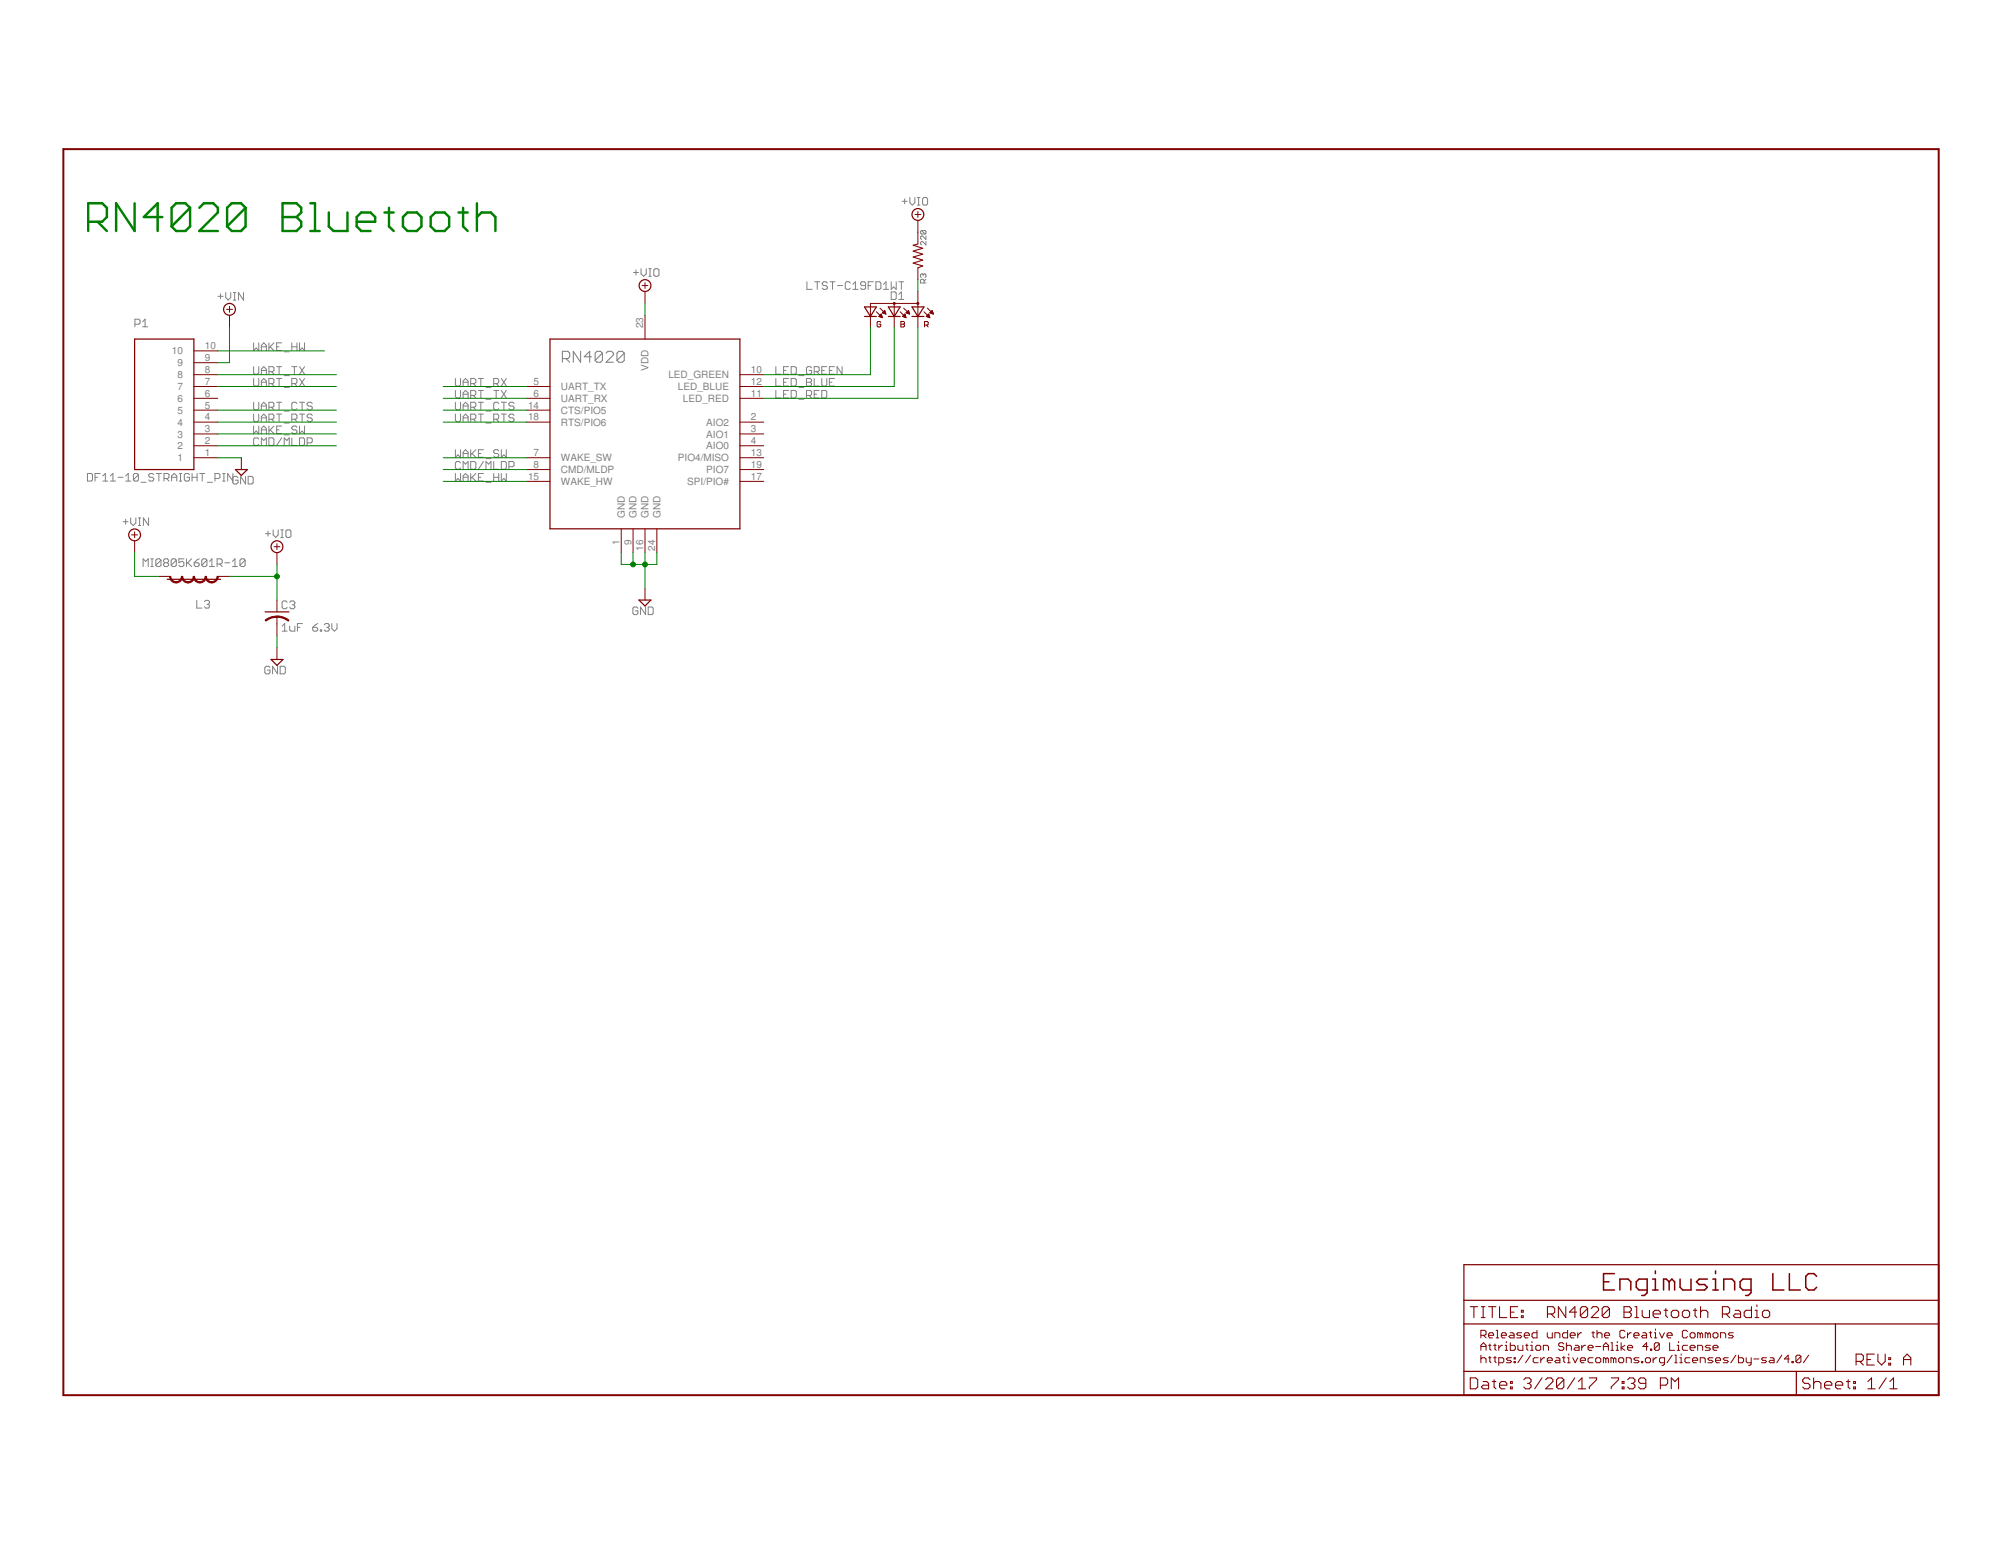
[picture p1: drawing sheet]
<svg xmlns="http://www.w3.org/2000/svg" width="279mm" height="216mm" viewBox="0 0 279 216" stroke-linecap="round" stroke-linejoin="round" font-family="sans-serif">
<defs><g id="words">
<g font-size="1.4" fill="#808080">
<text x="89.8" y="45.8" transform="rotate(-90 89.8 45.8)">23</text>
<text x="24" y="49.5">10</text>
<text x="24.8" y="52.8">8</text>
<text x="24.8" y="51.2">9</text>
<text x="28.6" y="53.7">7</text>
<text x="28.6" y="52.1">8</text>
<text x="28.6" y="50.4">9</text>
<text x="28.6" y="48.8">10</text>
<text x="74.5" y="53.7">5</text>
<text x="90.6" y="51.8" transform="rotate(-90 90.6 51.8)">VDD</text>
<text x="93.3" y="52.8">LED_GREEN</text>
<text x="104.8" y="53.7">12</text>
<text x="104.8" y="52.1">10</text>
<text x="24.8" y="59.4">4</text>
<text x="24.8" y="57.8">5</text>
<text x="24.8" y="56.1">6</text>
<text x="24.8" y="54.5">7</text>
<text x="28.6" y="58.7">4</text>
<text x="28.6" y="57.1">5</text>
<text x="28.6" y="55.4">6</text>
<text x="73.7" y="57.1">14</text>
<text x="73.7" y="58.7">18</text>
<text x="74.5" y="55.4">6</text>
<text x="78.3" y="54.5">UART_TX</text>
<text x="78.3" y="56.1">UART_RX</text>
<text x="78.3" y="57.8">CTS/PIO5</text>
<text x="78.3" y="59.4">RTS/PIO6</text>
<text x="94.7" y="54.5">LED_BLUE</text>
<text x="95.4" y="56.1">LED_RED</text>
<text x="98.6" y="59.4">AIO2</text>
<text x="104.8" y="58.7">2</text>
<text x="104.8" y="55.4">11</text>
<text x="24.8" y="64.4">1</text>
<text x="24.8" y="62.8">2</text>
<text x="24.8" y="61.1">3</text>
<text x="28.6" y="63.7">1</text>
<text x="28.6" y="62">2</text>
<text x="28.6" y="60.4">3</text>
<text x="74.5" y="63.7">7</text>
<text x="74.5" y="65.3">8</text>
<text x="78.3" y="64.4">WAKE_SW</text>
<text x="94.7" y="64.4">PIO4/MISO</text>
<text x="98.6" y="61.1">AIO1</text>
<text x="98.6" y="62.8">AIO0</text>
<text x="104.8" y="60.4">3</text>
<text x="104.8" y="62">4</text>
<text x="104.8" y="63.7">13</text>
<text x="104.8" y="65.3">19</text>
<text x="73.7" y="67">15</text>
<text x="78.3" y="66.1">CMD/MLDP</text>
<text x="78.3" y="67.7">WAKE_HW</text>
<text x="96" y="67.7">SPI/PIO#</text>
<text x="98.6" y="66.1">PIO7</text>
<text x="104.8" y="67">17</text>
<text x="86.5" y="76.2" transform="rotate(-90 86.5 76.2)">1</text>
<text x="87.2" y="72.3" transform="rotate(-90 87.2 72.3)">GND</text>
<text x="88.2" y="76.2" transform="rotate(-90 88.2 76.2)">9</text>
<text x="88.9" y="72.3" transform="rotate(-90 88.9 72.3)">GND</text>
<text x="89.8" y="76.9" transform="rotate(-90 89.8 76.9)">16</text>
<text x="90.6" y="72.3" transform="rotate(-90 90.6 72.3)">GND</text>
<text x="91.5" y="76.9" transform="rotate(-90 91.5 76.9)">24</text>
<text x="92.2" y="72.3" transform="rotate(-90 92.2 72.3)">GND</text>
</g>
</g></defs>
<g fill="none" stroke="#808080" stroke-width=".14">
<path d="M88.5 38.1h.7M88.8 37.7v.7M89.5 37.5v.7l.4 .4 .3-.4v-.7M90.6 38.6h.3M90.6 37.5h.3M90.8 37.5v1.1M91.3 37.7l.2-.2h.3l.2 .2v.7l-.2 .2h-.3l-.2-.2zM112.7 39.3v1.1h.7M113.7 39.3h.7M114.1 39.3v1.1M115.5 39.5l-.2-.2h-.3l-.2 .2v.2l.2 .2h.3l.2 .2v.1l-.2 .2h-.3l-.2-.2M115.9 39.3h.7"/>
<path d="M116.2 39.3v1.1M116.9 39.9h.8M118.7 39.5l-.1-.2h-.4l-.2 .2v.7l.2 .2h.4l.1-.2M119.1 39.7l.3-.4v1.1M120.9 39.9h-.6l-.1-.2v-.2l.1-.2h.4l.2 .2v.7l-.2 .2h-.4l-.1-.2M121.2 39.9h.4M121.9 39.3h-.7v1.1M122.3 39.3h.5l.2 .2v.7l-.2 .2h-.5zM123.4 39.7l.3-.4v1.1M124.4 39.3v1.1l.4-.3 .3 .3v-1.1M125.5 39.3h.7M125.9 39.3v1.1"/>
<path d="M126 28.1h.7M126.3 27.8v.7M127 27.6v.7l.4 .3 .3-.3v-.7M128.1 28.6h.4M128.1 27.6h.4M128.3 27.6v1M128.7 32.2h.5l.1 .1v.3l-.1 .1M128.7 32.2l-.2 .1v.3l.2 .1h.5M128.7 32.2l.5 .5M128.9 38.4l.1-.2 .3 .2v.2l-.1 .2M128.9 38.4l-.1-.2-.3 .2v.2l.2 .2M128.9 38.4v.1"/>
<path d="M129 27.6h.3l.2 .2v.7l-.2 .1h-.3l-.2-.1v-.7zM129 39.5v-.4l-.1-.1h-.2l-.2 .1v.4h.8M129.3 33v.4l-.5-.4-.3 .1v.2l.2 .1M129.3 33.7v.5l-.5-.5h-.1l-.2 .1v.3l.2 .1M129.3 39l-.3 .3M18.8 45.3h.6l.2-.2v-.4l-.2-.1h-.6v1M19.9 44.9l.4-.3v1M19.9 45.6h.7M30.4 41.4h.8M30.8 41v.7M31.5 40.9v.7l.4 .3 .3-.3v-.7M32.6 41.9h.3"/>
<path d="M32.6 40.9h.3M32.8 40.9v1M34 40.9v1l-.7-1v1M35.4 56.2v.9l.2 .1h.3l.2-.1v-.9M35.4 47.9v1.1l.4-.4 .3 .4v-1.1M35.4 51.2v.9l.2 .2h.3l.2-.2v-.9M35.4 52.9v.8l.2 .2h.3l.2-.2v-.8M35.4 57.8v.9l.2 .2h.3l.2-.2v-.9M35.4 59.5v1.1l.4-.4 .3 .4v-1.1M36.5 49v-.8l.3-.3 .4 .3v.8M36.5 52.3v-.7l.3-.4 .4 .4v.7M36.5 53.9v-.7l.3-.3 .4 .3v.7"/>
<path d="M36.5 57.2v-.7l.3-.3 .4 .3v.7M36.5 58.9v-.7l.3-.4 .4 .4v.7M36.5 48.4h.7M36.5 58.4h.7M36.5 56.7h.7M36.5 51.7h.7M36.5 53.4h.7M37.5 47.9v1.1M37.5 51.9h.6l.1-.2v-.3l-.1-.2h-.6v1.1M37.5 53.6h.6l.1-.2v-.4l-.1-.1h-.6v1M37.5 56.9h.6l.1-.2v-.4l-.1-.1h-.6v1M37.5 58.5h.6l.1-.1v-.4l-.1-.2h-.6v1.1"/>
<path d="M37.5 59.5v1.1M37.7 48.4l.5 .6M37.9 58.5l.3 .4M37.9 56.9l.3 .3M37.9 51.9l.3 .4M37.9 53.6l.3 .3M38.2 47.9l-.7 .7M38.2 59.5l-.7 .7M38.6 48.4h.4M38.6 57.8h.7M38.6 56.2h.7M38.6 51.2h.7"/>
<path d="M38.6 52.9h.7M39 51.2v1.1M39 52.9v1M39 56.2v1M39 57.8v1.1M39.3 47.9h-.7v1.1h.7M39.3 59.5h-.7v1.1h.7M39.7 49.1h.7M39.7 59.1h.7M39.7 57.4h.7M39.7 52.5h.7M39.7 54.1h.7"/>
<path d="M40.7 47.9v1.1M40.7 53.6h.6l.2-.2v-.4l-.2-.1h-.6v1M40.7 58.5h.6l.2-.1v-.4l-.2-.2h-.6v1.1M40.7 48.4h.8M40.7 51.2h.8M41.1 58.5l.4 .4M41.1 51.2v1.1M41.1 53.6l.4 .3M41.5 56.3l-.2-.1h-.4l-.2 .1v.8l.2 .1h.4l.2-.1M41.5 59.7l-.2-.2h-.4l-.2 .2v.1l.2 .2h.4l.2 .2v.2l-.2 .2h-.4l-.2-.2M41.5 47.9v1.1M41.8 47.9v1.1l.4-.4 .3 .4v-1.1"/>
<path d="M41.8 59.5v1.1l.4-.4 .3 .4v-1.1M41.8 57.8h.7M41.8 56.2h.7M41.8 51.2l.7 1.1M41.8 52.9l.7 1M42.2 56.2v1M42.2 57.8v1.1M42.5 51.2l-.7 1.1M42.5 52.9l-.7 1M43.6 56.3l-.2-.1h-.3l-.2 .1v.2l.2 .2h.3l.2 .2v.2l-.2 .1h-.3l-.2-.1M43.6 58l-.2-.2h-.3l-.2 .2v.2l.2 .2h.3l.2 .1v.2l-.2 .2h-.3l-.2-.2M63.6 52.9v.8l.2 .2h.3l.2-.2v-.8"/>
<path d="M63.6 54.5v.9l.2 .2h.3l.2-.2v-.9M63.6 56.2v.9l.2 .1h.3l.2-.1v-.9M63.6 57.8v.9l.2 .2h.3l.2-.2v-.9M64.7 53.9v-.7l.3-.3 .4 .3v.7M64.7 55.6v-.7l.3-.4 .4 .4v.7M64.7 57.2v-.7l.3-.3 .4 .3v.7M64.7 58.9v-.7l.3-.4 .4 .4v.7M64.7 58.4h.7M64.7 56.7h.7M64.7 55.1h.7M64.7 53.4h.7M65.7 53.6h.6l.1-.2v-.4l-.1-.1h-.6v1"/>
<path d="M65.7 55.2h.6l.1-.1v-.4l-.1-.2h-.6v1.1M65.7 56.9h.6l.1-.2v-.4l-.1-.1h-.6v1M65.7 58.5h.6l.1-.1v-.4l-.1-.2h-.6v1.1M66.1 58.5l.3 .4M66.1 56.9l.3 .3M66.1 55.2l.3 .4M66.1 53.6l.3 .3M66.8 57.8h.7M66.8 56.2h.7M66.8 54.5h.7M66.8 52.9h.7M67.1 52.9v1"/>
<path d="M67.1 54.5v1.1M67.1 56.2v1M67.1 57.8v1.1M67.9 59.1h.7M67.9 57.4h.7M67.9 55.8h.7M67.9 54.1h.7M68.9 53.6h.6l.1-.2v-.4l-.1-.1h-.6v1M68.9 58.5h.6l.1-.1v-.4l-.1-.2h-.6v1.1M68.9 54.5h.7M69.3 58.5l.3 .4M69.3 54.5v1.1"/>
<path d="M69.3 53.6l.3 .3M69.6 56.3l-.1-.1h-.4l-.2 .1v.8l.2 .1h.4l.1-.1M70 57.8h.7M70 56.2h.7M70 54.5l.7 1.1M70 52.9l.7 1M70.4 56.2v1M70.4 57.8v1.1M70.7 54.5l-.7 1.1M70.7 52.9l-.7 1M71.8 56.3l-.2-.1h-.4l-.1 .1v.2l.1 .2h.4l.2 .2v.2l-.2 .1h-.4l-.1-.1M71.8 58l-.2-.2h-.4l-.1 .2v.2l.1 .2h.4l.2 .1v.2l-.2 .2h-.4l-.1-.2"/>
<path d="M108.3 51.2v1.1h.8M108.3 54.5v1.1h.8M108.3 52.9v1h.8M109.4 51.7h.3M109.4 55.1h.3M109.4 53.4h.3M110.1 51.2h-.7v1.1h.7M110.1 54.5h-.7v1.1h.7M110.1 52.9h-.7v1h.7M110.5 51.2h.5l.2 .2v.7l-.2 .2h-.5zM110.5 54.5h.5l.2 .2v.7l-.2 .2h-.5zM110.5 52.9h.5l.2 .1v.7l-.2 .2h-.5z"/>
<path d="M111.5 52.5h.7M111.5 55.8h.7M111.5 54.1h.7M112.6 55.2h.5l.2-.1v-.4l-.2-.2h-.5v1.1M112.6 52.9h.5l.2 .1v.2l-.2 .2 .2 .2v.1l-.2 .2h-.5zM112.6 53.4h.5M113 55.2l.3 .4M113.3 51.4l-.2-.2h-.3l-.2 .2v.7l.2 .2h.3l.2-.2v-.4h-.3M113.7 51.9h.5l.2-.2v-.3l-.2-.2h-.5v1.1M113.7 55.1h.3M113.7 52.9v1h.7M114 51.9l.4 .4"/>
<path d="M114.4 54.5h-.7v1.1h.7M114.7 51.7h.4M114.7 54.5h.6l.1 .2v.7l-.1 .2h-.6zM114.7 52.9v.8l.2 .2h.4l.1-.2v-.8M115.4 51.2h-.7v1.1h.7M115.8 51.7h.4M115.8 53.4h.4M116.5 51.2h-.7v1.1h.7M116.5 52.9h-.7v1h.7M117.6 51.2v1.1l-.7-1.1v1.1M119.1 40.4h.7M123.4 40.4h.7"/>
<path d="M124.4 40.8h.6l.1 .1v.8l-.1 .1h-.6zM125.5 41.1l.4-.3v1M125.5 41.8h.7M12.2 66.1h.5l.2 .2v.7l-.2 .2h-.5zM13.3 66.7h.3M14 66.1h-.7v1.1M14.4 67.2h.6M14.4 66.5l.3-.4v1.1M15.4 67.2h.7M15.4 66.5l.4-.4v1.1M16.5 66.7h.7M17.2 72.9h.7"/>
<path d="M17.5 67.2h.8M17.5 66.5l.4-.4v1.1M17.5 72.5v.7M18.2 72.3v.7l.4 .4 .4-.4v-.7M19.3 66.3v.7l-.1 .2h-.4l-.2-.2M19.3 66.3l-.1-.2h-.4l-.2 .2v.7M19.3 66.3l-.7 .7M19.3 73.4h.4M19.3 72.3h.4M19.5 72.3v1.1M19.7 67.4h.7M20 79.1v-1.1l.3 .4 .4-.4v1.1"/>
<path d="M20.7 72.3v1.1l-.7-1.1v1.1M21.1 79.1h.3M21.1 78h.3M21.2 78v1.1M21.5 66.3l-.2-.2h-.4l-.1 .2v.2l.1 .2h.4l.2 .1v.2l-.2 .2h-.4l-.1-.2M21.8 66.1h.7M22.2 66.1v1.1M22.5 78.2v.7l-.2 .2h-.4l-.1-.2M22.5 78.2l-.2-.2h-.4l-.1 .2v.7M22.5 78.2l-.7 .7M22.9 66.8h.5l.2-.1v-.4l-.2-.2h-.5v1.1M23 78.6l-.2 .2v.1l.2 .2h.4l.1-.2v-.1l-.1-.2"/>
<path d="M23 78.6l-.2-.2v-.2l.2-.2h.4l.1 .2v.2l-.1 .2M23 78.6h.4M23.2 66.8l.4 .4M24 66.7h.7M24 67.2v-.7l.3-.4 .4 .4v.7M24.6 78.2v.7l-.2 .2h-.3l-.2-.2M24.6 78.2l-.2-.2h-.3l-.2 .2v.7M24.6 78.2l-.7 .7M25 67.2h.4M25 66.1h.4M25.2 66.1v1.1M25.7 78h-.7v.6l.3-.2h.2l.2 .2v.3l-.2 .2h-.4l-.1-.2"/>
<path d="M26 78v1.1M26.2 78.6l.6 .5M26.5 66.3l-.2-.2h-.4l-.2 .2v.7l.2 .2h.4l.2-.2v-.3h-.4M26.8 78l-.8 .8M26.8 66.7h.7M26.8 66.1v1.1M27.1 78.6h.5l.2 .2v.1l-.2 .2h-.3l-.2-.2zM27.5 66.1v1.1M27.8 78l-.3 .2-.4 .4M27.9 66.1h.7M28.2 66.1v1.1M28.9 78.2v.7l-.2 .2h-.3l-.2-.2"/>
<path d="M28.9 78.2l-.2-.2h-.3l-.2 .2v.7M28.9 78.2l-.7 .7M29 67.4h.7M29.3 79.1h.7M29.3 78.4l.3-.4v1.1M30 66.8h.5l.2-.1v-.4l-.2-.2h-.5v1.1M30.3 78.8h.5l.2-.2v-.4l-.2-.2h-.5v1.1M30.7 78.8l.3 .3M31.1 67.2h.3M31.1 66.1h.3M31.3 66.1v1.1M31.4 78.6h.7"/>
<path d="M31.8 67.2v-1.1l.7 1.1M32.4 79.1h.7M32.4 78.4l.4-.4v1.1M32.5 66.1v1.3l.2 .2h.3l.2-.2v-.3h-.3M32.5 66.7l.2-.2h.3l.2 .2M34.2 78.2v.7l-.1 .2h-.4l-.2-.2M34.2 78.2l-.1-.2h-.4l-.2 .2v.7M34.2 78.2l-.7 .7M34.3 66.5v1.1l-.7-1.1v1.1M34.6 66.5h.6l.1 .2v.7l-.1 .2h-.6zM36.1 61.3l-.2-.1h-.3l-.2 .1v.7l.2 .2h.3l.2-.2M36.5 60.6v-.8l.3-.3 .4 .3v.8"/>
<path d="M36.5 62.2v-1l.3 .3 .4-.3v1M36.5 60h.7M37.1 74.5h.7M37.4 74.2v.7M37.5 61.2h.6l.1 .1v.7l-.1 .2h-.6zM37.7 60l.5 .6M38.1 74v.7l.4 .4 .3-.4v-.7M38.6 60h.4M39.2 75.1h.4M39.2 74h.4M39.3 61.2l-.7 1M39.4 74v1.1"/>
<path d="M39.7 62.2v-1l.3 .3 .4-.3v1M39.7 60.7h.7M39.9 74.2l.2-.2h.3l.2 .2v.7l-.2 .2h-.3l-.2-.2zM40.7 61.2v1h.8M41.8 61.2h.6l.1 .1v.7l-.1 .2h-.6zM42.9 61.8h.5l.2-.1v-.4l-.2-.1h-.5v1M63.6 62.8v1.1l.3-.4 .4 .4v-1.1M63.6 66.1v1.1l.3-.4 .4 .4v-1.1M64.3 64.6l-.2-.1h-.3l-.2 .1v.7l.2 .2h.3l.2-.2M64.7 66.7h.7M64.7 63.9v-.7l.3-.4 .4 .4v.7M64.7 65.5v-1l.3 .3 .4-.3v1"/>
<path d="M64.7 67.2v-.7l.3-.4 .4 .4v.7M64.7 63.3h.7M65.7 64.5h.6l.1 .1v.7l-.1 .2h-.6zM65.7 62.8v1.1M65.7 66.1v1.1M65.9 66.7l.5 .5M65.9 63.3l.5 .6M66.4 66.1l-.7 .7M66.4 62.8l-.7 .7M66.8 66.7h.3M66.8 63.3h.3M67.5 66.1h-.7v1.1h.7"/>
<path d="M67.5 64.5l-.7 1M67.5 62.8h-.7v1.1h.7M67.9 67.4h.7M67.9 65.5v-1l.3 .3 .4-.3v1M67.9 64.1h.7M68.9 66.7h.7M68.9 64.5v1h.7M68.9 66.1v1.1M69.6 63l-.1-.2h-.4l-.2 .2v.2l.2 .1h.4l.1 .2v.2l-.1 .2h-.4l-.2-.2M69.6 66.1v1.1M70 64.5h.5l.2 .1v.7l-.2 .2h-.5zM70 62.8v1.1l.4-.4 .3 .4v-1.1"/>
<path d="M70 66.1v1.1l.4-.4 .3 .4v-1.1M71.1 65.2h.5l.2-.2v-.4l-.2-.1h-.5v1M27.5 83.8v1.1h.7M28.6 84l.1-.2h.4l.2 .2v.2l-.2 .2M28.9 84.4h.2M29.1 84.4l.2 .2v.1l-.2 .2h-.4l-.1-.2M37.7 93.2l-.2-.2h-.3l-.2 .2v.7l.2 .2h.3l.2-.2v-.3h-.4M38.8 93v1.1l-.7-1.1v1.1M39.1 93h.6l.1 .2v.7l-.1 .2h-.6zM39.4 87.4l.4-.3v1M39.4 88.1h.7M40.1 84.1l-.2-.2h-.3l-.2 .2v.7l.2 .2h.3l.2-.2"/>
<path d="M40.4 87.4v.6l.2 .1h.6v-.7M40.4 84.1l.2-.2h.4l.2 .2v.2l-.2 .2M40.8 84.5h.2M41 84.5l.2 .1v.2l-.2 .2h-.4l-.2-.2M41.5 87.6h.4M42.2 87.1h-.7v1M43.7 87.6h.5l.2 .2v.2l-.2 .1h-.4l-.1-.1zM44.4 87.1l-.7 .5M44.7 88h.2v.1h-.2zM45.3 87.3l.1-.2h.4l.2 .2v.1l-.2 .2M45.6 87.6h.2M45.8 87.6l.2 .2v.2l-.2 .1h-.4l-.1-.1"/>
<path d="M46.3 87.1v.7l.4 .3 .4-.3v-.7M89.1 84.9l-.2-.1h-.4l-.1 .1v.7l.1 .2h.4l.2-.2v-.3h-.4M90.1 84.8v1l-.7-1v1M90.5 84.8h.5l.2 .1v.7l-.2 .2h-.5z"/>
</g>
<path d="M78.5 50.1h.8l.2-.3v-.5l-.2-.2h-.8v1.5M79 50.1l.5 .5M81.1 49.1v1.5l-1-1.5v1.5M82.6 49.8h-1l.7-.7v1.5M84.1 49.3l-.2-.2h-.5l-.3 .2v1M84.1 49.3v1l-.2 .3h-.5l-.3-.3M84.1 49.3l-1 1M84.6 49.3l.3-.2h.5l.2 .2v.3l-1 1h1M87.2 49.3l-.3-.2h-.5l-.3 .2v1M87.2 49.3v1l-.3 .3h-.5l-.3-.3M87.2 49.3l-1.1 1" fill="none" stroke="#808080" stroke-width=".15"/>
<path d="M8.8 20.8h261.9v174h-261.9z" fill="none" stroke="#800000" stroke-width=".28"/>
<g fill="none" stroke="#800000" stroke-width=".17">
<path d="M18.8 47.3h8.3v18.3h-8.3zM76.8 47.3h26.5v26.6h-26.5zM120.7 42.9h1.7l-.9 1.3zM120.7 44.2h1.7M124 44.2h1.7M124 42.9h1.7l-.8 1.3zM127.3 44.2h1.7M127.3 42.9h1.7l-.8 1.3zM32.9 65.6h1.6l-.8 .8zM23.3 80.9h7.5M37 85.4h3.3M37.8 92.1h1.7l-.8 .8z"/>
<path d="M89.2 83.8h1.7l-.8 .8zM204.4 176.6h66.3v18.2h-66.3zM204.4 184.9h66.3M204.4 191.5h66.3M204.4 181.6h66.3M250.8 191.5v3.3M256.3 184.9v6.6"/>
<circle cx="90.1" cy="39.9" r=".83"/>
<circle cx="128.2" cy="30" r=".83"/>
<circle cx="32" cy="43.2" r=".83"/>
<circle cx="124.9" cy="42.4" r=".13"/>
<circle cx="128.2" cy="42.4" r=".13"/>
<circle cx="18.8" cy="74.7" r=".83"/>
<circle cx="38.7" cy="76.3" r=".83"/>
</g>
<g fill="none" stroke="#800000" stroke-width=".14">
<path d="M89.6 39.9h.9M90.1 39.5v.8M127.8 30h.8M128.2 29.5v.9M128.2 30.8v3.3M128.2 37.4v1.7M27.1 58.9h3.3M27.1 57.3h3.3M27.1 55.6h3.3M27.1 54h3.3M27.1 52.3h3.3M27.1 50.7h3.3"/>
<path d="M27.1 49h3.3M31.6 43.2h.9M32 42.8v.8M32 44v1.7M73.5 58.9h3.3M73.5 57.3h3.3M73.5 55.6h3.3M73.5 54h3.3M90.1 40.7v1.7M90.1 44v3.3M103.3 58.9h3.3M103.3 55.6h3.3"/>
<path d="M103.3 54h3.3M103.3 52.3h3.3M122.4 43.5l.6 .6M122.7 44.2l.3-.3 .2 .5zM122.7 44.2h.4M122.8 44.1h.3M122.8 44.2h.4M122.9 43l.5 .6M122.9 44h.2M123 45l-.1-.1h-.3l-.1 .1v.5l.1 .2h.3l.1-.2v-.2h-.3M123 43.9h.1M123 44.3h.2"/>
<path d="M123.2 43.7l.3-.3 .2 .5M123.2 43.7l.5 .2M123.2 43.7h.4M123.3 43.6h.3M123.4 43.8h.3M123.4 43.5h.2M123.5 43.4h.1M123.6 43.8h.1M124.9 42.4v3.3M125.7 43.5l.6 .6M125.8 44.9h.4l.1 .1-.1 .3 .1 .2-.1 .2h-.4zM125.8 45.3h.4"/>
<path d="M126 44.2h.4M126.1 44.1h.3M126.2 44.2h.3M126.2 43l.6 .6M126.2 44h.2M126.3 44h.1M126.3 43.9h.1M126.3 44.3h.2M126.3 43.9l.2 .5-.5-.2zM126.5 43.7h.5M126.5 43.7l.4-.3 .1 .5zM126.6 43.6h.3"/>
<path d="M126.7 43.6h.2M126.7 43.8h.3M126.7 43.5h.2M126.8 43.4h.1M126.9 43.8h.1M128.2 42.4h-6.7v3.3M128.2 40.7v5M129 43.5l.6 .6M129.1 45.4h.4l.1-.1v-.3l-.1-.1h-.4v.8M129.3 44.2l.4-.3 .1 .5zM129.3 45.4l.3 .3M129.4 44.2h.4"/>
<path d="M129.4 44.1h.4M129.5 44.2h.3M129.5 43l.6 .6M129.5 44h.2M129.6 44h.1M129.6 43.9h.1M129.7 44.3h.1M129.8 43.7h.5M129.8 43.7l.4-.3 .1 .5M129.8 43.7l.5 .2M129.9 43.6h.4M130 43.6h.2"/>
<path d="M130 43.8h.3M130 43.5h.2M130.1 43.4h.1M130.2 43.8h.1M18.4 74.7h.8M18.8 74.3v.8M18.8 75.5v1.7M27.1 63.9h3.3M27.1 62.3h3.3M27.1 60.6h3.3M33.7 63.9v1.7M38.3 76.3h.8"/>
<path d="M38.7 75.9v.9M38.7 77.2v1.6M73.5 63.9h3.3M73.5 65.6h3.3M73.5 67.2h3.3M86.7 73.9v3.3M88.4 73.9v3.3M90.1 73.9v3.3M91.7 73.9v3.3M103.3 63.9h3.3M103.3 62.3h3.3M103.3 60.6h3.3"/>
<path d="M103.3 65.6h3.3M103.3 67.2h3.3M22.1 80.5h1.7M30.4 80.5h1.6M38.7 83.8v1.6M38.7 86.1v2.7M38.7 90.4v1.7M90.1 82.1v1.7M206.8 186.5h.5l.2-.2v-.4l-.2-.1h-.5v1M206.8 188.6v-.7l.3-.4 .4 .4v.7M206.8 189.3v1M206.8 189.8l.1-.2h.4l.2 .2v.5"/>
<path d="M206.8 188h.7M207.1 186.5l.4 .3M207.9 186.5h.7v-.2l-.2-.2h-.4l-.1 .2v.3l.1 .2h.4M207.9 187.9h.3M207.9 189.6h.3M208 187.7v.7l.2 .2M208 189.4v.7l.2 .2M208.6 187.9h.3M208.6 189.6h.3M208.7 187.7v.7l.2 .2M208.7 189.4v.7l.2 .2M208.9 185.8h.2v1"/>
<path d="M208.9 186.8h.4M209.3 187.9v.7M209.3 190.3h.5l.2-.2v-.3l-.2-.2h-.5v1.1M209.6 186.5h.7v-.2l-.1-.2h-.4l-.2 .2v.3l.2 .2h.4M209.8 187.9h-.2l-.3 .3M210.2 187.9h.1v.7M210.2 188.6h.3M210.3 187.3v.2M210.9 186.1h.3l.2 .2v.5h-.5l-.2-.2 .2-.1h.5M210.9 187.5v1.1h.5l.2-.2v-.4l-.2-.1h-.5M211.1 189.6h-.6l-.2 .2 .2 .2h.4l.2 .1-.2 .2h-.6M211.4 189.6h.2v.2h-.2z"/>
<path d="M211.4 190.1h.2v.2h-.2zM211.9 187.9v.5l.2 .2h.5v-.7M212.5 186.1h-.6l-.1 .2 .1 .2h.4l.2 .1-.2 .2h-.5M212.6 189.3l-.7 1M212.8 186.5h.8v-.2l-.2-.2h-.4l-.2 .2v.3l.2 .2h.4M213 187.9h.4M213.2 187.7v.7l.2 .2M213.7 187.9h.2v.7M213.7 188.6h.4M213.7 189.3l-.7 1M213.9 187.3v.2M214.6 185.8v1h-.5l-.2-.2v-.3l.2-.2h.5"/>
<path d="M214.6 187.9h.4l.1 .1v.4l-.1 .2h-.4l-.2-.2v-.4zM214.8 189.6h-.6l-.1 .2v.3l.1 .2h.6M215.1 189.6v.7M215.5 188.6v-.7h.5l.2 .1v.6M215.7 189.6h-.2l-.4 .4M216 186.1v.5l.2 .2h.5v-.7M216 190h.7v-.2l-.1-.2h-.4l-.2 .2v.3l.2 .2h.4M217.1 186.8v-.7h.5l.2 .2v.5M217.3 189.6h.3l.2 .2v.5h-.5l-.2-.2 .2-.1h.5M218.2 189.6h.3M218.4 187.7l-.2-.2h-.4l-.2 .2v.2l.2 .1h.4l.2 .2v.2l-.2 .2h-.4l-.2-.2M218.4 189.4v.7l.1 .2"/>
<path d="M218.7 188l.2-.1h.3l.2 .1v.6M218.7 187.5v1.1M218.9 185.8v1h-.5l-.2-.2v-.3l.2-.2h.5M218.9 189.6h.2v.7M218.9 190.3h.3M219.1 189.1v.2M219.2 186.5h.7v-.2l-.1-.2h-.4l-.2 .2v.3l.2 .2h.4M219.6 189.6l.3 .7 .4-.7M219.9 187.9h.4l.2 .1v.6h-.6l-.1-.2 .1-.2h.6M220.3 186.1v.7M220.7 190h.7v-.2l-.2-.2h-.3l-.2 .2v.3l.2 .2h.3M220.8 186.1h-.1l-.4 .4"/>
<path d="M220.9 187.9v.7M221.4 187.9h-.2l-.3 .3M221.7 188.2h.7v-.2l-.1-.1h-.4l-.2 .1v.4l.2 .2h.4M222.3 186.1h.3M222.4 185.9v.7l.2 .2M222.4 189.6h-.5l-.2 .2v.3l.2 .2h.5M222.8 188h.7M223 189.6h.3l.2 .2v.3l-.2 .2h-.3l-.2-.2v-.3zM223 186.3l.2-.2h.3l.2 .2v.5M223 185.8v1M223.9 188h.7M223.9 188.6v-.7l.3-.4 .4 .4v.7"/>
<path d="M224 186.5h.7v-.2l-.1-.2h-.4l-.2 .2v.3l.2 .2h.4M224.2 189.8l-.2-.2h-.1v.7M224.2 189.8l.2-.2 .2 .2v.5M224.2 189.8v.5M224.9 188.6h.4M224.9 187.5h.2v1.1M225.3 189.8l-.2-.2h-.2v.7M225.3 189.8v.5M225.3 189.8l.2-.2 .1 .2v.5M225.7 187.9h.1v.7M225.7 188.6h.3M225.8 187.3v.2"/>
<path d="M226.2 189.6h.3l.2 .2v.3l-.2 .2h-.3l-.2-.2v-.3zM226.4 187.5v1.1M226.9 185.9l-.2-.1h-.3l-.2 .1v.7l.2 .2h.3l.2-.2M226.9 187.9l-.5 .3 .5 .4M227.1 190.3v-.7h.5l.2 .2v.5M227.2 186.1v.7M227.2 188.2h.8v-.2l-.2-.1h-.4l-.2 .1v.4l.2 .2h.4M227.8 186.1h-.2l-.4 .4M228.1 186.5h.8v-.2l-.2-.2h-.4l-.2 .2v.3l.2 .2h.4M228.9 189.6h-.6l-.2 .2 .2 .2h.4l.2 .1-.2 .2h-.6M229.2 190.1h.2v.2h-.2zM229.4 186.1h.3l.2 .2v.5h-.5l-.2-.2 .2-.1h.5"/>
<path d="M229.7 189.8l.2-.2h.4l.2 .2v.3l-.2 .2h-.4l-.2-.2zM230.1 188h-.7l.5-.5v1.1M230.3 186.1h.3M230.5 185.9v.7l.1 .2M230.5 188.4h.1v.2h-.1zM230.8 189.6v.7M231 186.8h.4M231 186.1h.2v.7M231.2 185.6v.2M231.4 189.6h-.2l-.4 .4M231.7 187.7v.7l-.2 .2h-.3l-.2-.2M231.7 187.7l-.2-.2h-.3l-.2 .2v.7"/>
<path d="M231.7 187.7l-.7 .7M231.7 186.1l.4 .7 .3-.7M232.4 190.3h-.5l-.2-.2v-.3l.2-.2h.5v.9l-.2 .2h-.1M232.8 186.5h.7v-.2l-.2-.2h-.3l-.2 .2v.3l.2 .2h.3M233.1 187.5v1.1h.7M233.5 189.3l-.7 1M233.8 190.3h.4M233.8 189.3h.2v1M234.2 187.9h.2v.7M234.2 188.6h.3M234.4 187.3v.2M234.5 189.6h.2v.7"/>
<path d="M234.5 190.3h.4M234.7 189.1v.2M235.6 185.9l-.2-.1h-.3l-.2 .1v.7l.2 .2h.3l.2-.2M235.6 187.9h-.5l-.2 .1v.4l.2 .2h.5M236 189.6h-.6l-.1 .2v.3l.1 .2h.6M236 188.2h.7v-.2l-.2-.1h-.3l-.2 .1v.4l.2 .2h.3M236.2 186.1h.3l.2 .2v.3l-.2 .2h-.3l-.2-.2v-.3zM236.3 190h.7v-.2l-.1-.2h-.4l-.2 .2v.3l.2 .2h.4M237 188.6v-.7h.6l.1 .1v.6M237.4 186.3l-.2-.2h-.2v.7M237.4 186.3v.5M237.4 190.3v-.7h.5l.2 .2v.5"/>
<path d="M237.4 186.3l.2-.2 .1 .2v.5M238.5 186.3l-.2-.2h-.2v.7M238.5 186.3v.5M238.5 186.3l.2-.2 .1 .2v.5M238.8 187.9h-.5l-.2 .1 .2 .2h.4l.1 .2-.1 .2h-.6M239.2 188.2h.7v-.2l-.2-.1h-.3l-.2 .1v.4l.2 .2h.3M239.2 189.6h-.5l-.2 .2 .2 .2h.3l.2 .1-.2 .2h-.5M239.4 186.1h.3l.2 .2v.3l-.2 .2h-.3l-.2-.2v-.3zM239.5 190h.7v-.2l-.1-.2h-.4l-.2 .2v.3l.2 .2h.4M240.2 186.8v-.7h.6l.2 .2v.5M241.3 189.6h-.5l-.2 .2 .2 .2h.3l.2 .1-.2 .2h-.5M242 186.1h-.5l-.2 .2 .2 .2h.4l.1 .1-.1 .2h-.6"/>
<path d="M242.4 189.3l-.7 1M242.7 189.3v1h.6l.2-.2v-.3l-.2-.2h-.6M243.8 189.6v.5l.2 .2h.5M244.5 189.6v.9l-.2 .2h-.1M244.9 189.8h.7M246.7 189.6h-.6l-.1 .2 .1 .2h.4l.2 .1-.2 .2h-.5M247.2 189.6h.3l.2 .2v.5h-.5l-.2-.2 .2-.1h.5M248.8 189.3l-.7 1M249.9 189.8h-.7l.5-.5v1M250.2 190.1h.2v.2h-.2zM251.5 189.4v.7l-.2 .2h-.4l-.1-.2M251.5 189.4l-.2-.1h-.4l-.1 .1v.7"/>
<path d="M251.5 189.4l-.7 .7M252.5 189.3l-.7 1"/>
</g>
<g fill="#800000" stroke="#800000" stroke-width=".14">
<path d="M38.7 86a2.6 2.6 0 0 1 1.6 .6v.1a2.64 2.64 0 0 0-1.6-.5z" fill-rule="evenodd"/>
<path d="M37 86.6a2.6 2.6 0 0 1 1.7-.6v.2a2.34 2.34 0 0 0-1.6 .5z" fill-rule="evenodd"/>
<path d="M29.6 81.2a.77 .77 0 0 0 .7-.7h.2v.1a.93 .93 0 0 1-.9 .8z" fill-rule="evenodd"/>
<path d="M28.7 80.5h.1a.77 .77 0 0 0 .8 .7v.2h-.2a.89 .89 0 0 1-.7-.9z" fill-rule="evenodd"/>
<path d="M27.9 81.2a.77 .77 0 0 0 .8-.7h.1a.88 .88 0 0 1-.9 .9z" fill-rule="evenodd"/>
<path d="M27 80.5h.2a.77 .77 0 0 0 .7 .7v.2h-.1a.93 .93 0 0 1-.8-.9z" fill-rule="evenodd"/>
<path d="M26.2 81.2a.74 .74 0 0 0 .8-.7h.2v.1a.9 .9 0 0 1-1 .8z" fill-rule="evenodd"/>
<path d="M25.3 80.5h.2a.77 .77 0 0 0 .7 .7v.2h-.1a.94 .94 0 0 1-.8-.9z" fill-rule="evenodd"/>
<path d="M24.6 81.2a.74 .74 0 0 0 .7-.7h.2v.1a.93 .93 0 0 1-.9 .8z" fill-rule="evenodd"/>
<path d="M23.7 80.5h.2a.73 .73 0 0 0 .7 .7v.2h-.1a.89 .89 0 0 1-.8-.9z" fill-rule="evenodd"/>
</g>
<g fill="none" stroke="#800000" stroke-width=".15">
<path d="M128.2 34.1l-.7 .1 1.3 .5-1.3 .4 1.3 .4-1.3 .4 1.3 .4-1.3 .4 1.3 .4-.6 .3M205.3 192.4h.8l.2 .3v1l-.2 .3h-.8zM205.3 182.5h1M205.8 182.5v1.5M206.8 182.5h.5M206.8 184h.5M207.1 192.9h.5l.3 .3v.8h-.8l-.3-.3 .3-.3h.8M207.1 182.5v1.5M207.9 182.5h1M208.4 192.9h.5M208.4 182.5v1.5M208.6 192.7v1l.3 .3"/>
<path d="M209.4 193.4h1v-.2l-.3-.3h-.5l-.2 .3v.5l.2 .3h.5M209.4 182.5v1.5h1M210.9 193.7h.3v.3h-.3zM210.9 192.9h.3v.3h-.3zM210.9 183.2h.5M211.9 182.5h-1v1.5h1M212.4 183.7h.3v.3h-.3zM212.4 183h.3v.2h-.3zM212.8 192.7l.2-.3h.5l.3 .3v.2l-.3 .3M213.3 193.2h.2M213.5 193.2l.3 .2v.3l-.3 .3h-.5l-.2-.3M215.3 192.4l-1 1.6"/>
<path d="M215.8 192.7l.3-.3h.5l.2 .3v.2l-1 1.1h1M216.1 183.5h.7l.3-.3v-.5l-.3-.2h-.7v1.5M216.6 183.5l.5 .5M218.4 192.7v1l-.3 .3h-.5l-.3-.3M218.4 192.7l-.3-.3h-.5l-.3 .3v1M218.4 192.7l-1.1 1M218.6 182.5v1.5l-1-1.5v1.5M219.9 192.4l-1 1.6M220.2 183.2h-1.1l.8-.7v1.5M220.4 194h1M220.4 192.9l.5-.5v1.6M221.7 182.7v1l-.3 .3h-.5l-.2-.3"/>
<path d="M221.7 182.7l-.3-.2h-.5l-.2 .2v1M221.7 182.7l-1 1M221.9 192.4h1v.3l-1 1v.3M222.2 182.7l.2-.2h.5l.3 .2v.3l-1 1h1M224.7 182.7l-1 1M224.7 182.7l-.2-.2h-.5l-.3 .2v1M224.7 182.7v1l-.2 .3h-.5l-.3-.3M225 192.4h1v.3l-1 1v.3M226.5 193.7h.3v.3h-.3zM226.5 192.9h.3v.3h-.3zM226.8 182.5h.7l.3 .2v.3l-.3 .2 .3 .3v.2l-.3 .3h-.7zM226.8 183.2h.7"/>
<path d="M227.3 192.7l.2-.3h.5l.3 .3v.2l-.3 .3M227.8 193.2h.2M228 193.2l.3 .2v.3l-.3 .3h-.5l-.2-.3M228.3 182.5h.2v1.5M228.3 184h.5M229.3 183v.7l.3 .3h.7v-1M229.8 193.2h-.8l-.2-.3v-.2l.2-.3h.6l.2 .3v1l-.2 .3h-.6l-.2-.3M230.8 183.5h1v-.3l-.2-.2h-.5l-.3 .2v.5l.3 .3h.5M231.8 193.4h.8l.3-.2v-.5l-.3-.3h-.8v1.6M232.3 183h.6M232.6 182.7v1l.3 .3M233.4 194v-1.6l.5 .5 .5-.5v1.6"/>
<path d="M233.6 183h.5l.3 .2v.5l-.3 .3h-.5l-.2-.3v-.5zM234.9 183.2l.3-.2h.5l.2 .2v.5l-.2 .3h-.5l-.3-.3zM236.4 183h.5M236.7 182.7v1l.2 .3M237.4 183.2l.3-.2h.5l.3 .2v.8M237.4 182.5v1.5M240.5 183.5h.8l.2-.3v-.5l-.2-.2h-.8v1.5M241 183.5l.5 .5M242.3 183h.5l.2 .2v.8h-.7l-.3-.3 .3-.2h.7M244.6 182.5v1.5h-.8l-.3-.3v-.5l.3-.2h.8M245.1 184h.5M245.1 183h.2v1"/>
<path d="M245.3 182.2v.3M246.3 183h.5l.3 .2v.5l-.3 .3h-.5l-.2-.3v-.5zM252.7 192.7l-.2-.3h-.5l-.3 .3v.2l.3 .3h.5l.2 .2v.3l-.2 .3h-.5l-.3-.3M253.2 193.2l.3-.3h.5l.3 .3v.8M253.2 192.4v1.6M254.8 193.4h1v-.2l-.3-.3h-.5l-.2 .3v.5l.2 .3h.5M256.3 193.4h1v-.2l-.3-.3h-.5l-.2 .3v.5l.2 .3h.5M257.8 192.9h.5M258.1 192.7v1l.2 .3M258.8 193.7h.3v.3h-.3zM258.8 192.9h.3v.3h-.3zM259.2 190.1h.7l.3-.2v-.5l-.3-.3h-.7v1.5"/>
<path d="M259.7 190.1l.5 .5M260.7 189.9h.5M260.8 194h1M260.8 192.9l.5-.5v1.6M261.7 189.1h-1v1.5h1M262.2 189.1v1l.5 .5 .5-.5v-1M263.4 192.4l-1 1.6M263.7 190.4h.3v.2h-.3zM263.7 189.6h.3v.3h-.3zM263.9 194h1M263.9 192.9l.5-.5v1.6M265.8 189.9h1"/>
<path d="M265.8 190.6v-1l.5-.5 .5 .5v1"/>
</g>
<g fill="none" stroke="#800000" stroke-width=".21">
<path d="M223.9 179h.8M225.4 177.9h-1.5v2.2h1.5M230.8 178.6h.3v1.5M231.1 177.5v.4M233.1 179l-.4-.4h-.4v1.5M233.1 179v1.1M233.1 179l.3-.4 .4 .4v1.1M234.6 178.6v1.2l.4 .3h1.1v-1.5M238.4 178.6h-1.1l-.4 .4 .4 .4h.7l.4 .4-.4 .3h-1.1M239.2 178.6h.3v1.5M239.5 177.5v.4M247.5 177.9v2.2h1.6"/>
<path d="M249.9 177.9v2.2h1.5M253.7 178.2l-.4-.3h-.8l-.4 .3v1.6l.4 .3h.8l.4-.3M226.2 180.1v-1.5h1.1l.4 .4v1.1M230 180.1h-1.1l-.4-.3v-.8l.4-.4h1.1v1.9l-.4 .4h-.4M230.8 180.1h.7M239.2 180.1h.7M240.7 180.1v-1.5h1.1l.4 .4v1.1M244.5 180.1h-1.1l-.4-.3v-.8l.4-.4h1.1v1.9l-.4 .4h-.4"/>
</g>
<g fill="none" stroke="#008000" stroke-width=".34">
<path d="M12.3 31h2l.6-.7v-1.3l-.6-.6h-2v3.9M13.6 31l1.3 1.3M18.8 28.4v3.9l-2.6-3.9v3.9M22.7 30.3h-2.6l1.9-1.9v3.9M26.5 29l-.6-.6h-1.3l-.6 .6v2.6M26.5 29v2.6l-.6 .7h-1.3l-.6-.7M26.5 29l-2.5 2.6M27.8 29l.7-.6h1.3l.6 .6v.7l-2.6 2.6h2.6M34.3 29l-.6-.6h-1.3l-.7 .6v2.6M34.3 29v2.6l-.6 .7h-1.3l-.7-.7M34.3 29l-2.6 2.6M39.5 28.4h1.9l.7 .6v.7l-.7 .6 .7 .7v.6l-.7 .7h-1.9z"/>
<path d="M39.5 30.3h1.9M43.3 28.4h.7v3.9M43.3 32.3h1.3M45.9 29.7v1.9l.7 .7h1.9v-2.6M49.8 31h2.6v-.7l-.7-.6h-1.3l-.6 .6v1.3l.6 .7h1.3M53.7 29.7h1.3M54.3 29v2.6l.7 .7M56.3 30.3l.6-.6h1.3l.6 .6v1.3l-.6 .7h-1.3l-.6-.7zM60.1 30.3l.7-.6h1.3l.6 .6v1.3l-.6 .7h-1.3l-.7-.7zM64 29.7h1.3M64.7 29v2.6l.6 .7M66.6 30.3l.6-.6h1.3l.7 .6v2"/>
<path d="M66.6 28.4v3.9"/>
</g>
<g fill="none" stroke="#008000" stroke-width=".14">
<path d="M128.2 39.1v1.6M30.4 49h14.9M30.4 58.9h16.6M30.4 57.3h16.6M30.4 52.3h16.6M30.4 54h16.6M32 45.7v5h-1.6M61.9 58.9h11.6M61.9 57.3h11.6M61.9 55.6h11.6M61.9 54h11.6M90.1 42.4v1.6"/>
<path d="M121.5 45.7v6.6h-14.9M124.9 45.7v8.3h-18.3M128.2 45.7v9.9h-21.6M18.8 77.2v3.3h3.3M30.4 63.9h3.3M30.4 62.3h16.6M30.4 60.6h16.6M38.7 78.8v5M61.9 63.9h11.6M61.9 65.6h11.6M61.9 67.2h11.6M86.7 77.2v1.6h5v-1.6"/>
<path d="M88.4 77.2v1.6M90.1 77.2v4.9M32 80.5h6.7M38.7 88.8v1.6"/>
</g>
<g fill="#008000" stroke="#008000" stroke-width=".14">
<circle cx="90.1" cy="78.8" r=".34"/>
<circle cx="88.4" cy="78.8" r=".34"/>
<circle cx="38.7" cy="80.5" r=".34"/>
</g>
<use href="#words"/>
</svg>
